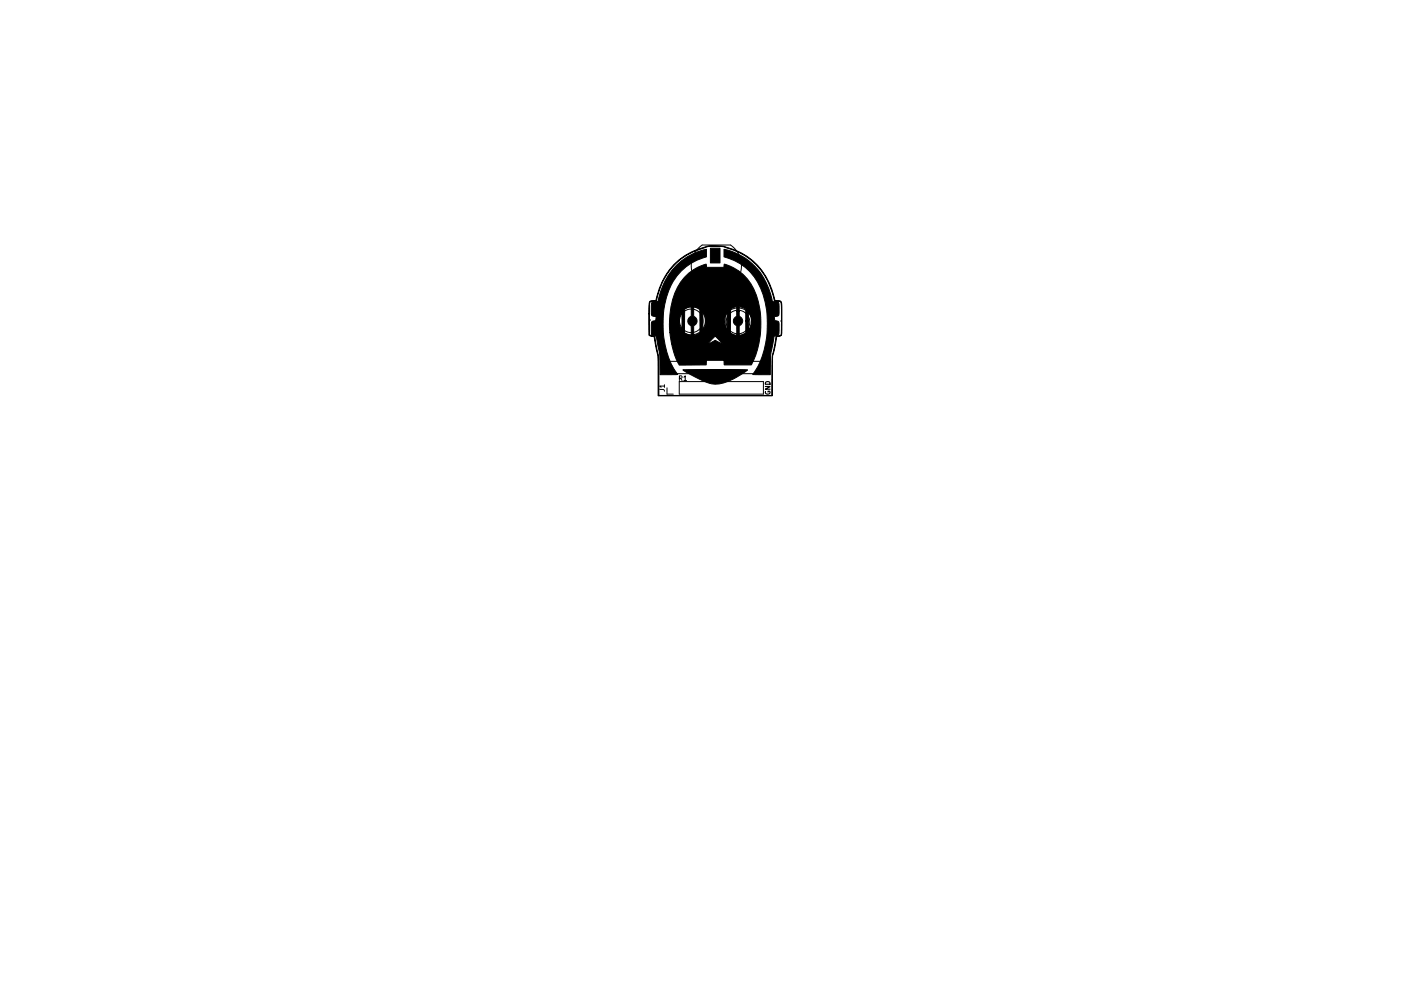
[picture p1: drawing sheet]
<svg xmlns="http://www.w3.org/2000/svg" width="297mm" height="210mm" viewBox="0 0 297 210" stroke-linecap="round" stroke-linejoin="round" font-family="sans-serif">
<path d="M162.3 82h1l-1 .6h1M162.3 83.1a.45 .45 0 0 0 .5 .5 .45 .45 0 0 0 .4-.6h-.4v.2M162.4 81.1a.52 .52 0 0 1 .6-.1 .52 .52 0 0 1 .3 .5h-1z" fill="none" stroke="#000" stroke-width=".25"/>
<g fill="none" stroke="#000" stroke-width=".21">
<path d="M148.8 52a5.3 5.3 0 0 0 .1 8.8h6M148.9 52h6a5.3 5.3 0 0 1 0 8.8M153.7 58.6h.5v-.4l-.5-.1v1M153.9 58.6l.4 .5M154.9 58.1l-.3 .7h.7M155.1 58.5v.6M141.6 77v-.3h6.4v.3M141.6 79v.3h6.4v-.3M144.4 65.9a2.99 2.99 0 0 1 4.4 .2 2.99 2.99 0 0 1-.5 4.4 2.99 2.99 0 0 1-4.3-.9v-3.1zM145.8 63.6a.51 .51 0 0 1 .6 .5 .51 .51 0 0 1-.6 .5zM146.8 63.8l.3-.2v1M146.8 64.6h.5"/>
<path d="M148.4 60.7v-.3h6.4v.3M148.4 62.7v.3h6.4v-.3M150.9 64h.5v-.4l-.5-.1v1M151.1 64l.4 .5M151.8 63.5h.6l-.3 .4 .3 .1v.4h-.6M154.4 66.2a2.99 2.99 0 0 1 4.3 .2 2.99 2.99 0 0 1-.5 4.3 2.99 2.99 0 0 1-4.3-.8v-3.1zM155 79v.3h6.5v-.3M155 77v-.3h6.5v.3M155.7 63.8a.51 .51 0 0 1 .6 .5 .51 .51 0 0 1-.6 .5zM156.7 63.9l.4-.1 .1 .3-.6 .7h.6M157.5 75.6h.5v-.4l-.5-.1v1M157.7 75.6l.4 .5"/>
<path d="M158.5 75.2l.3-.1 .2 .3-.6 .7h.6M139.9 82.6l.8 .1 .2 .3M140.9 81.9h-1l.3 .3M140.9 81.6v.6M141.4 82.3v1.3h1.3M144 81h17.9v2.6h-17.9zM144 80.3l.5-.1 .1-.4-.6-.1v1M144.3 80.3l.3 .4M145 80l.3-.3v1M145 80.7h.6"/>
<circle cx="146.6" cy="68.1" r="2.5"/>
<circle cx="156.5" cy="68.3" r="2.5"/>
</g>
<path d="M143.5 56.2a12.9 12.9 0 0 1 6.3-3.3v1.6a11.9 11.9 0 0 0-8.9 10.1 20.8 20.8 0 0 0 2.3 14.2l.5 .7h-3.7l-.1-4.2-.7-4-.9-.1a4.4 4.4 0 0 1-.2-2.6l.1-.3 .3-.2a.54 .54 0 0 0 .6-.3 .54 .54 0 0 0-.2-.7 .66 .66 0 0 1-.7-.2 .66 .66 0 0 1-.1-.6l.1-2.1 .3-.2h1a15.2 15.2 0 0 1 4-7.8zM142.9 56.1a15.6 15.6 0 0 1 6.9-3.8 9.5 9.5 0 0 1 4.6 .3 13.8 13.8 0 0 1 9.9 11.2h.6a.68 .68 0 0 1 .7 .2 .68 .68 0 0 1 .2 .7 28.8 28.8 0 0 1-.2 6.5l-.9 .3-.9 4.1-.1 8.4h-24.2v-4.2a22.8 22.8 0 0 0-.9-8.4l-1-.3v-4.5l.1 4.4 .2 .2 .9 .1 .2 1.5a18.2 18.2 0 0 1 .7 7v4.1h24v-4.1a20 20 0 0 1 .7-7.4l.1-1.1 .8-.1 .3-.2 .1-3.4a8.1 8.1 0 0 0-.2-3.6l-1.3-.1a13.8 13.8 0 0 0-11.6-11.6l-.8-.1a6.3 6.3 0 0 0-3.4 .7 14 14 0 0 0-9.2 11h-.6a.7 .7 0 0 0-.8 .2 .7 .7 0 0 0-.1 .8l-.1 1.7v-2.1a.62 .62 0 0 1 .9-.7h.5a15.6 15.6 0 0 1 3.9-7.7zM150.6 52.7h2.1v3.1h-2.1zM145.1 58.8a9.8 9.8 0 0 1 4.6-2.8l.1 .7h3.7l.1-.7a10.1 10.1 0 0 1 7.2 8 19.9 19.9 0 0 1-1.5 13.4h-5.8v-1h-3.7l-.1 1-5.7 .1-.9-2-.7-2.6 7.8 .1 1.4-.8 1.5 .7-1.5-1.6-1.5 1.6h-7.7l-.4-2.3h3.1l1.3 .5 .2-.3a2.25 2.25 0 0 0-.2-1.8 1.05 1.05 0 0 1-.6-1 1.05 1.05 0 0 1 .8-.9v-2h.5v2a1.07 1.07 0 0 1 .7 1 1.07 1.07 0 0 1-.7 1v1a.87 .87 0 0 0 .2 1l1.1-.4h6.5l1.2 .4 .1-2a1.07 1.07 0 0 1-.7-1 1.07 1.07 0 0 1 .7-1v-1h.5v.9a1.17 1.17 0 0 1 .2 2l-.2 .2v1.9l1.4-.5v-2.5h.6v1.9a3.3 3.3 0 0 0 0-3.8v1.9h-.6v-2.5l-1.4-.5v1h-.5l-.1-1-1.2 .5v5.1h-6.5v-.6h.6l.5-1 .1-.7h4l.6 1.6 .1-3.8-.6 1.1-.1 1.1h-4l-.2-1.4-.4-.8v3.9h-.6v-4.5l-1-.4-1.2-.1-1 .5-.1 5h-3.1l-.1-2.5h2.1l.1 .9 .5 1.1v-3.9l-.6 1.1v.8h-2.1a15.3 15.3 0 0 1 3.2-9.3zM153.5 52.9a13.2 13.2 0 0 1 10.3 11.1h.8a.44 .44 0 0 1 .6 .5v1.9a.64 .64 0 0 1-.9 .7 .6 .6 0 0 0-.1 .7 .6 .6 0 0 0 .6 .3l.2 .1a5.2 5.2 0 0 1 0 3l-.9 .1-.7 4-.1 4.2h-3.7a19.8 19.8 0 0 0 2.6-15.4 11.7 11.7 0 0 0-8.7-9.6zM137.8 67.8v.2zM144.8 78.5h13.7l-.6 .4a13.8 13.8 0 0 1-6.2 2.6 17.9 17.9 0 0 1-6.3-2.6z" fill="#000" stroke="#000" stroke-width=".21"/>
</svg>
